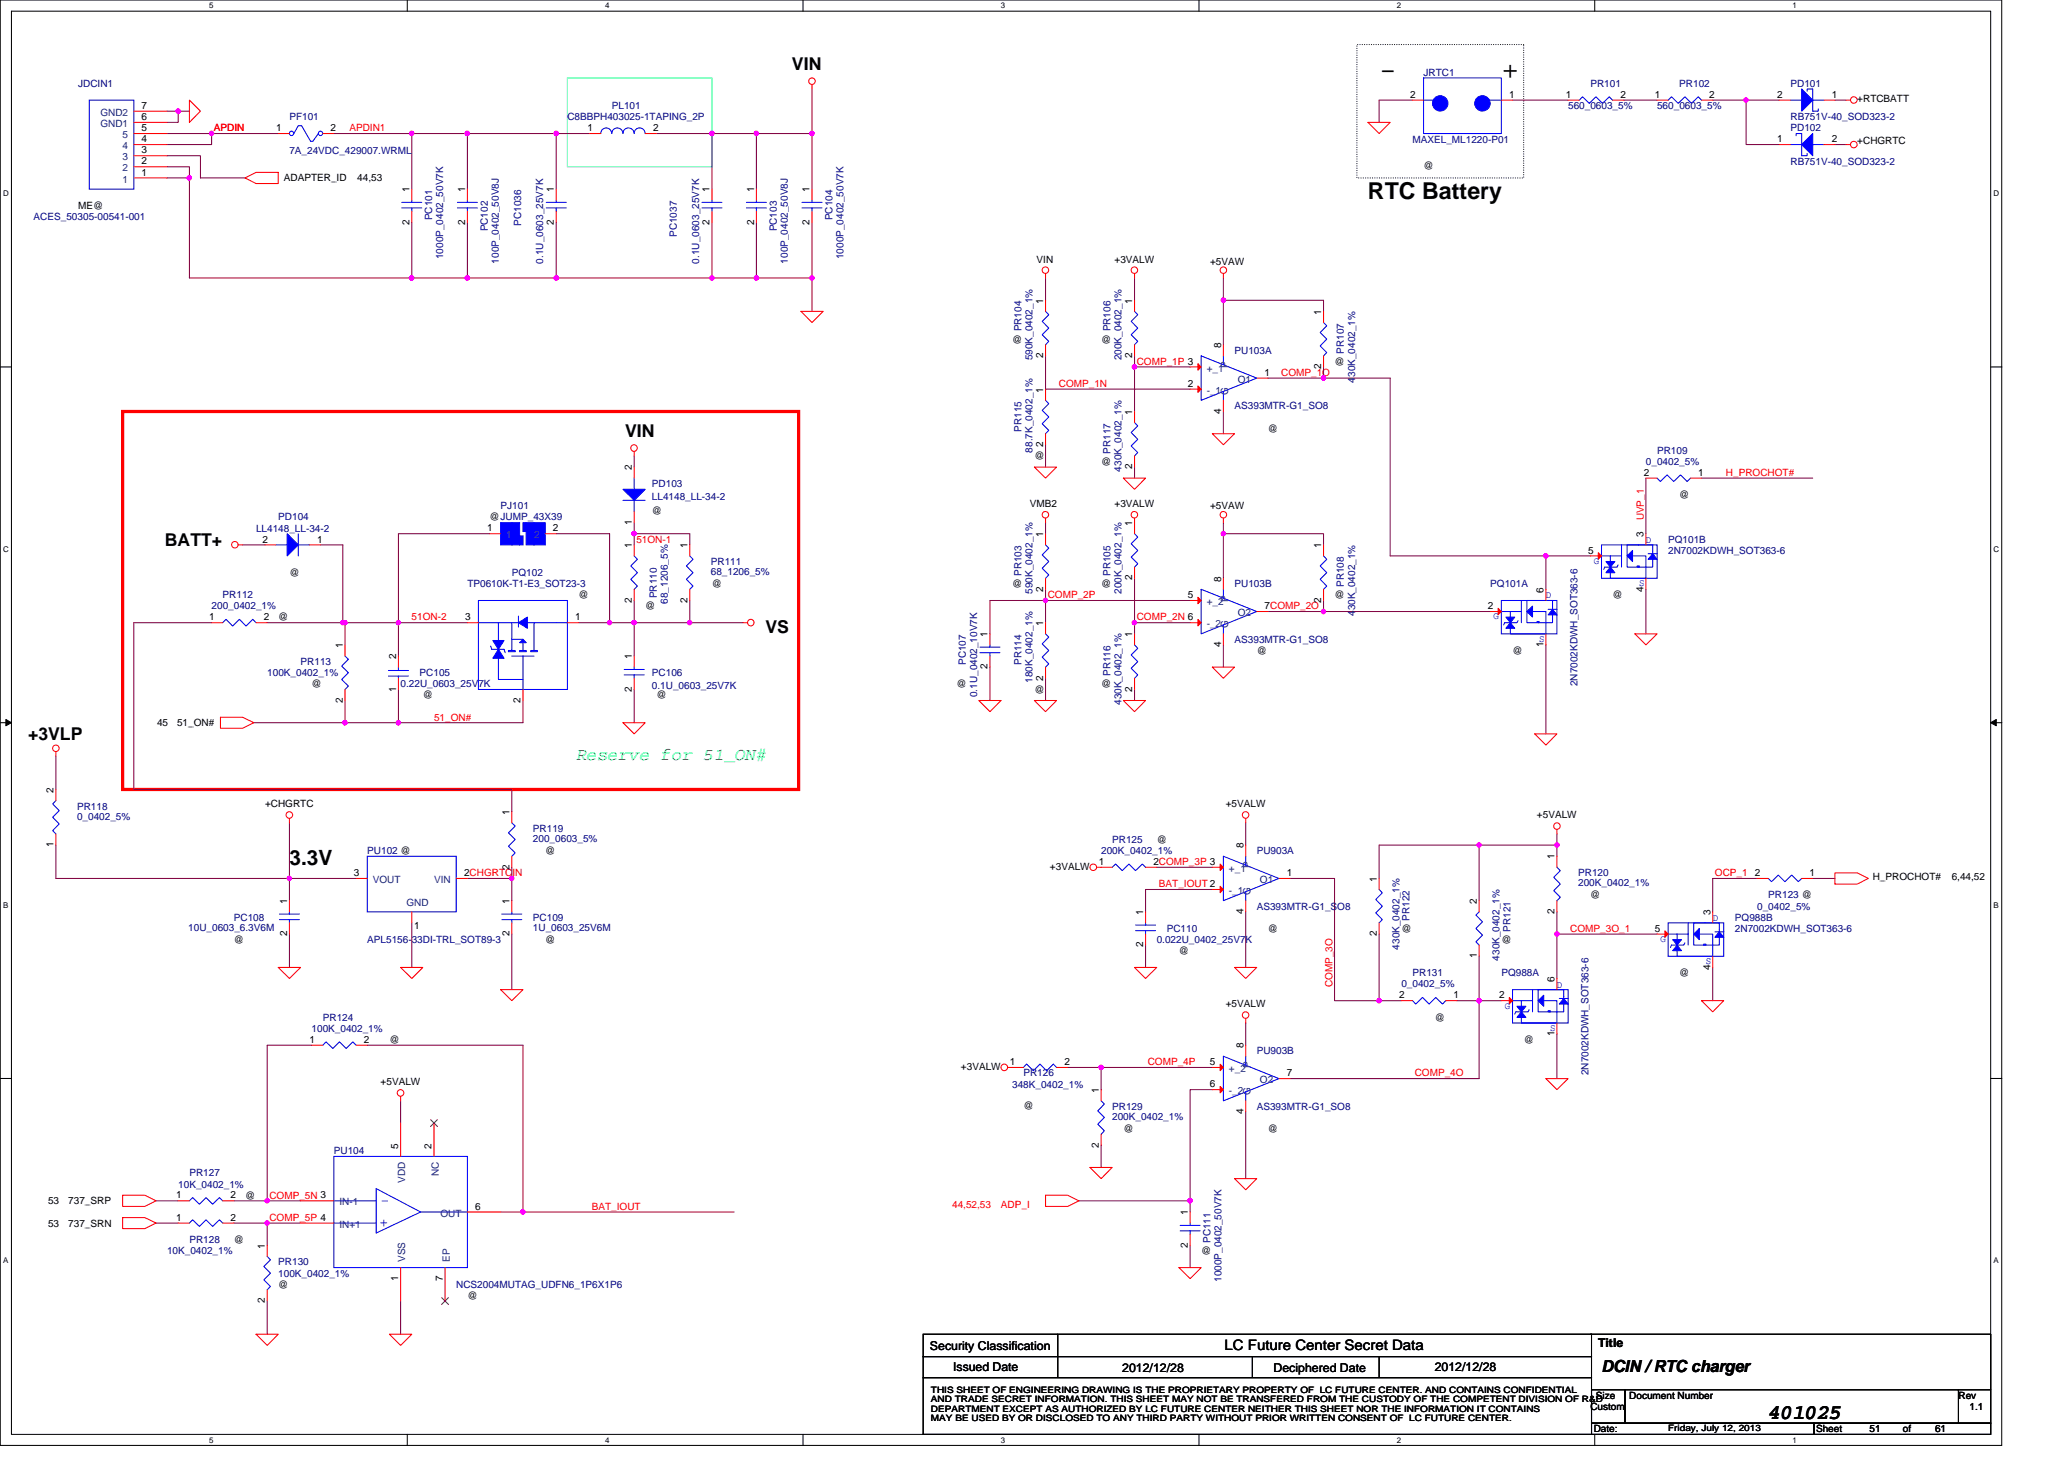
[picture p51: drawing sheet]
<svg xmlns="http://www.w3.org/2000/svg" width="297mm" height="210mm" viewBox="0 0 297 210" stroke-linecap="round" stroke-linejoin="round" font-family="sans-serif">
<defs><g id="words">
<g font-size="4.3">
<text x="198.5" y="11.4">-</text>
<text x="216.1" y="11.4">+</text>
</g>
<text font-size="3.3" x="196.9" y="28.7">RTC Battery</text>
<g font-size="3">
<text x="41.7" y="124.4">3.3V</text>
<text x="254.5" y="204.2">401025</text>
</g>
<g font-size="2.5">
<text x="114" y="10.1">VIN</text>
<text x="90" y="62.9">VIN</text>
<text x="23.7" y="78.5">BATT+</text>
<text x="110.1" y="91">VS</text>
<text x="4" y="106.6">+3VLP</text>
</g>
<text font-size="2.5" fill="#0f0" x="82.9" y="109.3">Reserve for 51_ON#</text>
<text font-size="2.4" x="230.5" y="197.4">DCIN / RTC charger</text>
<g font-size="2.2" fill="#00f">
<text x="54.8" y="173.5">-</text>
<text x="54.6" y="176.5">+</text>
</g>
<text font-size="2.1" x="176.2" y="194.4">LC Future Center Secret Data</text>
<g font-size="1.8">
<text x="133.8" y="194.2">Security Classification</text>
<text x="137.2" y="197.3">Issued Date</text>
<text x="161.5" y="197.4">2012/12/28</text>
<text x="183.3" y="197.4">Deciphered Date</text>
<text x="206.5" y="197.3">2012/12/28</text>
<text x="230" y="193.8">Title</text>
</g>
<g font-size="1.4" fill="#000080">
<text x="204.9" y="10.9">JRTC1</text>
<text x="11.3" y="12.5">JDCIN1</text>
<text x="41.7" y="17.3">PF101</text>
<text x="81.7" y="17.3">C8BBPH403025-1TAPING_2P</text>
<text x="88" y="15.7">PL101</text>
<text x="225.7" y="15.7">560_0603_5%</text>
<text x="228.9" y="12.5">PR101</text>
<text x="238.5" y="15.7">560_0603_5%</text>
<text x="241.7" y="12.5">PR102</text>
<text x="257.7" y="12.5">PD101</text>
<text x="257.7" y="17.3">RB751V-40_SOD323-2</text>
<text x="41.7" y="22.1">7A_24VDC_429007.WRML</text>
<text x="203.3" y="20.5">MAXEL_ML1220-P01</text>
<text x="257.7" y="18.9">PD102</text>
<text x="257.7" y="23.7">RB751V-40_SOD323-2</text>
<text x="4.8" y="31.7">ACES_50305-00541-001</text>
<text x="62.2" y="31.7" transform="rotate(-90 62.2 31.7)">PC101</text>
<text x="70.2" y="33.3" transform="rotate(-90 70.2 33.3)">PC102</text>
<text x="75" y="32.5" transform="rotate(-90 75 32.5)">PC1036</text>
<text x="97.4" y="34.1" transform="rotate(-90 97.4 34.1)">PC1037</text>
<text x="111.8" y="33.3" transform="rotate(-90 111.8 33.3)">PC103</text>
<text x="119.8" y="31.7" transform="rotate(-90 119.8 31.7)">PC104</text>
<text x="63.8" y="37.3" transform="rotate(-90 63.8 37.3)">1000P_0402_50V7K</text>
<text x="71.8" y="37.9" transform="rotate(-90 71.8 37.9)">100P_0402_50V8J</text>
<text x="78.2" y="37.9" transform="rotate(-90 78.2 37.9)">0.1U_0603_25V7K</text>
<text x="100.6" y="37.9" transform="rotate(-90 100.6 37.9)">0.1U_0603_25V7K</text>
<text x="113.4" y="37.9" transform="rotate(-90 113.4 37.9)">100P_0402_50V8J</text>
<text x="121.4" y="37.3" transform="rotate(-90 121.4 37.3)">1000P_0402_50V7K</text>
<text x="147" y="47.7" transform="rotate(-90 147 47.7)">PR104</text>
<text x="159.8" y="47.7" transform="rotate(-90 159.8 47.7)">PR106</text>
<text x="148.6" y="51.9" transform="rotate(-90 148.6 51.9)">590K_0402_1%</text>
<text x="161.4" y="51.9" transform="rotate(-90 161.4 51.9)">200K_0402_1%</text>
<text x="177.7" y="50.9">PU103A</text>
<text x="193.4" y="50.9" transform="rotate(-90 193.4 50.9)">PR107</text>
<text x="177.7" y="58.9">AS393MTR-G1_SO8</text>
<text x="195" y="55.1" transform="rotate(-90 195 55.1)">430K_0402_1%</text>
<text x="147" y="62.1" transform="rotate(-90 147 62.1)">PR115</text>
<text x="148.6" y="65.1" transform="rotate(-90 148.6 65.1)">88.7K_0402_1%</text>
<text x="159.8" y="65.3" transform="rotate(-90 159.8 65.3)">PR117</text>
<text x="238.5" y="65.3">PR109</text>
<text x="93.8" y="70.1">PD103</text>
<text x="161.4" y="67.9" transform="rotate(-90 161.4 67.9)">430K_0402_1%</text>
<text x="236.9" y="66.9">0_0402_5%</text>
<text x="36.8" y="76.5">LL4148_LL-34-2</text>
<text x="40" y="74.9">PD104</text>
<text x="72" y="73.3">PJ101</text>
<text x="93.8" y="72">LL4148_LL-34-2</text>
<text x="73.7" y="82.9">PQ102</text>
<text x="102.3" y="81.3">PR111</text>
<text x="102.3" y="82.7">68_1206_5%</text>
<text x="147" y="82.9" transform="rotate(-90 147 82.9)">PR103</text>
<text x="159.8" y="82.9" transform="rotate(-90 159.8 82.9)">PR105</text>
<text x="240.1" y="78.1">PQ101B</text>
<text x="240.1" y="79.7">2N7002KDWH_SOT363-6</text>
<text x="30.5" y="87.7">200_0402_1%</text>
<text x="32" y="86.1">PR112</text>
<text x="67.3" y="84.5">TP0610K-T1-E3_SOT23-3</text>
<text x="94.5" y="86.1" transform="rotate(-90 94.5 86.1)">PR110</text>
<text x="96.1" y="86.9" transform="rotate(-90 96.1 86.9)">68_1206_5%</text>
<text x="148.6" y="85.4" transform="rotate(-90 148.6 85.4)">590K_0402_1%</text>
<text x="161.4" y="85.4" transform="rotate(-90 161.4 85.4)">200K_0402_1%</text>
<text x="177.7" y="84.5">PU103B</text>
<text x="193.4" y="84.5" transform="rotate(-90 193.4 84.5)">PR108</text>
<text x="195" y="88.7" transform="rotate(-90 195 88.7)">430K_0402_1%</text>
<text x="214.5" y="84.5">PQ101A</text>
<text x="43.3" y="95.7">PR113</text>
<text x="139" y="95.7" transform="rotate(-90 139 95.7)">PC107</text>
<text x="147" y="95.7" transform="rotate(-90 147 95.7)">PR114</text>
<text x="177.7" y="92.5">AS393MTR-G1_SO8</text>
<text x="38.5" y="97.3">100K_0402_1%</text>
<text x="57.7" y="98.9">0.22U_0603_25V7K</text>
<text x="60.4" y="97.3">PC105</text>
<text x="93.8" y="97.3">PC106</text>
<text x="93.8" y="99.2">0.1U_0603_25V7K</text>
<text x="140.6" y="100.4" transform="rotate(-90 140.6 100.4)">0.1U_0402_10V7K</text>
<text x="148.6" y="98.3" transform="rotate(-90 148.6 98.3)">180K_0402_1%</text>
<text x="159.8" y="97.3" transform="rotate(-90 159.8 97.3)">PR116</text>
<text x="161.4" y="101.5" transform="rotate(-90 161.4 101.5)">430K_0402_1%</text>
<text x="227" y="98.7" transform="rotate(-90 227 98.7)">2N7002KDWH_SOT363-6</text>
<text x="11.1" y="116.5">PR118</text>
<text x="11.1" y="118">0_0402_5%</text>
<text x="76.7" y="119.7">PR119</text>
<text x="52.8" y="122.9">PU102 @</text>
<text x="76.7" y="121.2">200_0603_5%</text>
<text x="158.5" y="122.9">200K_0402_1%</text>
<text x="160.1" y="121.3">PR125</text>
<text x="180.9" y="122.9">PU903A</text>
<text x="180.9" y="130.9">AS393MTR-G1_SO8</text>
<text x="227.1" y="126.1">PR120</text>
<text x="227.1" y="127.6">200K_0402_1%</text>
<text x="252.9" y="130.9">0_0402_5%</text>
<text x="254.5" y="129.3">PR123 @</text>
<text x="27.1" y="134">10U_0603_6.3V6M</text>
<text x="33.7" y="132.5">PC108</text>
<text x="52.8" y="135.7">APL5156-33DI-TRL_SOT89-3</text>
<text x="76.7" y="132.5">PC109</text>
<text x="76.7" y="134">1U_0603_25V6M</text>
<text x="166.5" y="135.7">0.022U_0402_25V7K</text>
<text x="167.9" y="134.1">PC110</text>
<text x="201.4" y="136.7" transform="rotate(-90 201.4 136.7)">430K_0402_1%</text>
<text x="202.8" y="132.5" transform="rotate(-90 202.8 132.5)">PR122</text>
<text x="217.4" y="134.1" transform="rotate(-90 217.4 134.1)">PR121</text>
<text x="249.7" y="132.5">PQ988B</text>
<text x="249.7" y="134.1">2N7002KDWH_SOT363-6</text>
<text x="201.7" y="142.1">0_0402_5%</text>
<text x="203.3" y="140.5">PR131</text>
<text x="215.8" y="138.3" transform="rotate(-90 215.8 138.3)">430K_0402_1%</text>
<text x="216.1" y="140.5">PQ988A</text>
<text x="44.8" y="148.5">100K_0402_1%</text>
<text x="46.5" y="146.9">PR124</text>
<text x="147.3" y="154.9">PR126</text>
<text x="180.9" y="151.7">PU903B</text>
<text x="228.6" y="154.7" transform="rotate(-90 228.6 154.7)">2N7002KDWH_SOT363-6</text>
<text x="145.7" y="156.5">348K_0402_1%</text>
<text x="160.1" y="159.7">PR129</text>
<text x="160.1" y="161.2">200K_0402_1%</text>
<text x="180.9" y="159.7">AS393MTR-G1_SO8</text>
<text x="48" y="166.1">PU104</text>
<text x="25.7" y="170.9">10K_0402_1%</text>
<text x="27.3" y="169.3">PR127</text>
<text x="27.3" y="178.9">PR128</text>
<text x="174.2" y="178.9" transform="rotate(-90 174.2 178.9)">PC111</text>
<text x="24" y="180.5">10K_0402_1%</text>
<text x="40" y="182.1">PR130</text>
<text x="40" y="183.7">100K_0402_1%</text>
<text x="65.7" y="185.3">NCS2004MUTAG_UDFN6_1P6X1P6</text>
<text x="175.8" y="184.5" transform="rotate(-90 175.8 184.5)">1000P_0402_50V7K</text>
</g>
<g font-size="1.4" fill="#004080">
<text x="14.5" y="16.7">GND2</text>
<text x="14.5" y="18.3">GND1</text>
<text x="17.6" y="23.1">3</text>
<text x="17.6" y="21.5">4</text>
<text x="17.6" y="19.9">5</text>
<text x="17.6" y="26.3">1</text>
<text x="17.6" y="24.7">2</text>
<text x="173.7" y="53.5">+_1</text>
<text x="176.7" y="53" transform="rotate(-90 176.7 53)">P</text>
<text x="173.7" y="56.7">-_1</text>
<text x="176.7" y="56.8" transform="rotate(-90 176.7 56.8)">G</text>
<text x="178.1" y="55.1">O1</text>
<text x="72.9" y="77.5">1</text>
<text x="76.9" y="77.5">2</text>
<text x="173.7" y="87.1">+_2</text>
<text x="176.7" y="86.6" transform="rotate(-90 176.7 86.6)">P</text>
<text x="178.1" y="88.7">O2</text>
<text x="173.7" y="90.3">-_2</text>
<text x="176.7" y="90.4" transform="rotate(-90 176.7 90.4)">G</text>
<text x="176.9" y="125.5">+_1</text>
<text x="180" y="125" transform="rotate(-90 180 125)">P</text>
<text x="53.7" y="127.1">VOUT</text>
<text x="58.5" y="130.4">GND</text>
<text x="62.5" y="127.1">VIN</text>
<text x="176.9" y="128.7">-_1</text>
<text x="180" y="128.8" transform="rotate(-90 180 128.8)">G</text>
<text x="181.3" y="127.1">O1</text>
<text x="176.9" y="154.3">+_2</text>
<text x="180" y="153.8" transform="rotate(-90 180 153.8)">P</text>
<text x="181.3" y="155.9">O2</text>
<text x="176.9" y="157.5">-_2</text>
<text x="180" y="157.6" transform="rotate(-90 180 157.6)">G</text>
<text x="48.8" y="173.5">IN-1</text>
<text x="58.3" y="170.3" transform="rotate(-90 58.3 170.3)">VDD</text>
<text x="63.1" y="169.3" transform="rotate(-90 63.1 169.3)">NC</text>
<text x="48.8" y="176.7">IN+1</text>
<text x="63.4" y="175.1">OUT</text>
<text x="58.3" y="181.6" transform="rotate(-90 58.3 181.6)">VSS</text>
<text x="64.7" y="181.6" transform="rotate(-90 64.7 181.6)">EP</text>
</g>
<g font-size="1.4">
<text x="20.4" y="17.3">6</text>
<text x="20.4" y="15.7">7</text>
<text x="202.9" y="14.1">2</text>
<text x="217.2" y="14.1">1</text>
<text x="225.4" y="14.1">1</text>
<text x="233.2" y="14.1">2</text>
<text x="238.1" y="14.1">1</text>
<text x="246" y="14.1">2</text>
<text x="255.8" y="14.1">2</text>
<text x="263.6" y="14.1">1</text>
<text x="267.3" y="14.7">+RTCBATT</text>
<text x="20.4" y="23.7">2</text>
<text x="20.4" y="22.1">3</text>
<text x="20.4" y="20.5">4</text>
<text x="20.4" y="18.9">5</text>
<text x="39.7" y="18.9">1</text>
<text x="47.6" y="18.9">2</text>
<text x="84.5" y="18.9">1</text>
<text x="94" y="18.9">2</text>
<text x="255.8" y="20.5">1</text>
<text x="263.6" y="20.5">2</text>
<text x="267.3" y="20.7">+CHGRTC</text>
<text x="20.4" y="25.3">1</text>
<text x="40.8" y="26.1">ADAPTER_ID</text>
<text x="51.4" y="26.1">44,53</text>
<text x="58.9" y="27.7" transform="rotate(-90 58.9 27.7)">1</text>
<text x="66.9" y="27.7" transform="rotate(-90 66.9 27.7)">1</text>
<text x="79.7" y="27.7" transform="rotate(-90 79.7 27.7)">1</text>
<text x="102.1" y="27.7" transform="rotate(-90 102.1 27.7)">1</text>
<text x="108.5" y="27.7" transform="rotate(-90 108.5 27.7)">1</text>
<text x="116.5" y="27.7" transform="rotate(-90 116.5 27.7)">1</text>
<text x="204.9" y="24.3">@</text>
<text x="11.3" y="30.1">ME@</text>
<text x="58.9" y="32.3" transform="rotate(-90 58.9 32.3)">2</text>
<text x="66.9" y="32.3" transform="rotate(-90 66.9 32.3)">2</text>
<text x="79.7" y="32.3" transform="rotate(-90 79.7 32.3)">2</text>
<text x="102.1" y="32.3" transform="rotate(-90 102.1 32.3)">2</text>
<text x="108.5" y="32.3" transform="rotate(-90 108.5 32.3)">2</text>
<text x="116.5" y="32.3" transform="rotate(-90 116.5 32.3)">2</text>
<text x="149.2" y="37.8">VIN</text>
<text x="160.4" y="37.8">+3VALW</text>
<text x="174.2" y="38.1">+5VAW</text>
<text x="150.1" y="43.7" transform="rotate(-90 150.1 43.7)">1</text>
<text x="162.9" y="43.7" transform="rotate(-90 162.9 43.7)">1</text>
<text x="190.1" y="45.3" transform="rotate(-90 190.1 45.3)">1</text>
<text x="145.7" y="49.3">@</text>
<text x="150.1" y="51.5" transform="rotate(-90 150.1 51.5)">2</text>
<text x="158.5" y="49.3">@</text>
<text x="162.9" y="51.5" transform="rotate(-90 162.9 51.5)">2</text>
<text x="175.7" y="50.1" transform="rotate(-90 175.7 50.1)">8</text>
<text x="190.1" y="53.1" transform="rotate(-90 190.1 53.1)">2</text>
<text x="192.1" y="52.5">@</text>
<text x="150.1" y="56.5" transform="rotate(-90 150.1 56.5)">1</text>
<text x="162.9" y="59.7" transform="rotate(-90 162.9 59.7)">1</text>
<text x="170.9" y="55.7">2</text>
<text x="175.7" y="59.5" transform="rotate(-90 175.7 59.5)">4</text>
<text x="182" y="54.1">1</text>
<text x="150.1" y="64.3" transform="rotate(-90 150.1 64.3)">2</text>
<text x="182.5" y="62.1">@</text>
<text x="90.9" y="67.7" transform="rotate(-90 90.9 67.7)">2</text>
<text x="148.9" y="66.1">@</text>
<text x="158.5" y="66.9">@</text>
<text x="162.9" y="67.5" transform="rotate(-90 162.9 67.5)">2</text>
<text x="236.6" y="68.5">2</text>
<text x="241.7" y="71.7">@</text>
<text x="244.4" y="68.5">1</text>
<text x="70.1" y="76.5">1</text>
<text x="70.5" y="74.9">@JUMP_43X39</text>
<text x="79.6" y="76.5">2</text>
<text x="90.9" y="75.5" transform="rotate(-90 90.9 75.5)">1</text>
<text x="93.8" y="74">@</text>
<text x="148.2" y="73">VMB2</text>
<text x="150.1" y="77.3" transform="rotate(-90 150.1 77.3)">1</text>
<text x="160.4" y="73">+3VALW</text>
<text x="162.9" y="75.7" transform="rotate(-90 162.9 75.7)">1</text>
<text x="174.2" y="73.3">+5VAW</text>
<text x="236.5" y="77.3" transform="rotate(-90 236.5 77.3)">3</text>
<text x="37.8" y="78.1">2</text>
<text x="41.7" y="82.9">@</text>
<text x="45.7" y="78.1">1</text>
<text x="90.9" y="78.9" transform="rotate(-90 90.9 78.9)">1</text>
<text x="98.9" y="78.9" transform="rotate(-90 98.9 78.9)">1</text>
<text x="162.9" y="83.5" transform="rotate(-90 162.9 83.5)">2</text>
<text x="175.7" y="83.7" transform="rotate(-90 175.7 83.7)">8</text>
<text x="190.1" y="78.9" transform="rotate(-90 190.1 78.9)">1</text>
<text x="228.6" y="79.7">5</text>
<text x="30.1" y="89.3">1</text>
<text x="38" y="89.3">2</text>
<text x="40" y="89.3">@</text>
<text x="66.9" y="89.3">3</text>
<text x="82.8" y="89.3">1</text>
<text x="83.3" y="86.1">@</text>
<text x="90.9" y="86.7" transform="rotate(-90 90.9 86.7)">2</text>
<text x="92.9" y="87.7">@</text>
<text x="98.9" y="86.7" transform="rotate(-90 98.9 86.7)">2</text>
<text x="102.5" y="84.5">@</text>
<text x="145.7" y="84.5">@</text>
<text x="150.1" y="85.2" transform="rotate(-90 150.1 85.2)">2</text>
<text x="158.5" y="84.5">@</text>
<text x="170.9" y="86.1">5</text>
<text x="182" y="87.7">7COMP_2O</text>
<text x="190.1" y="86.7" transform="rotate(-90 190.1 86.7)">2</text>
<text x="192.1" y="86.1">@</text>
<text x="214.1" y="87.7">2</text>
<text x="222.1" y="85.3" transform="rotate(-90 222.1 85.3)">6</text>
<text x="232.1" y="86.1">@</text>
<text x="236.5" y="85.2" transform="rotate(-90 236.5 85.2)">4</text>
<text x="49.3" y="93.3" transform="rotate(-90 49.3 93.3)">1</text>
<text x="57" y="94.9" transform="rotate(-90 57 94.9)">2</text>
<text x="90.9" y="94.9" transform="rotate(-90 90.9 94.9)">1</text>
<text x="142.1" y="91.7" transform="rotate(-90 142.1 91.7)">1</text>
<text x="150.1" y="90.1" transform="rotate(-90 150.1 90.1)">1</text>
<text x="162.9" y="91.7" transform="rotate(-90 162.9 91.7)">1</text>
<text x="175.7" y="93.2" transform="rotate(-90 175.7 93.2)">4</text>
<text x="180.9" y="94.1">@</text>
<text x="217.7" y="94.1">@</text>
<text x="222.1" y="93.2" transform="rotate(-90 222.1 93.2)">1</text>
<text x="44.8" y="98.9">@</text>
<text x="49.3" y="101.2" transform="rotate(-90 49.3 101.2)">2</text>
<text x="57" y="99.5" transform="rotate(-90 57 99.5)">1</text>
<text x="60.9" y="100.5">@</text>
<text x="74.9" y="101.2" transform="rotate(-90 74.9 101.2)">2</text>
<text x="90.9" y="99.5" transform="rotate(-90 90.9 99.5)">2</text>
<text x="94.5" y="100.5">@</text>
<text x="137.7" y="98.9">@</text>
<text x="142.1" y="96.4" transform="rotate(-90 142.1 96.4)">2</text>
<text x="148.9" y="99.7">@</text>
<text x="150.1" y="97.9" transform="rotate(-90 150.1 97.9)">2</text>
<text x="158.5" y="98.9">@</text>
<text x="162.9" y="99.5" transform="rotate(-90 162.9 99.5)">2</text>
<text x="22.6" y="104.5">45</text>
<text x="25.5" y="104.5">51_ON#</text>
<text x="7.7" y="114.1" transform="rotate(-90 7.7 114.1)">2</text>
<text x="38.1" y="116.2">+CHGRTC</text>
<text x="73.3" y="117.3" transform="rotate(-90 73.3 117.3)">1</text>
<text x="176.4" y="116.2">+5VALW</text>
<text x="221.2" y="117.8">+5VALW</text>
<text x="7.7" y="121.9" transform="rotate(-90 7.7 121.9)">1</text>
<text x="73.3" y="125.2" transform="rotate(-90 73.3 125.2)">2</text>
<text x="78.5" y="122.9">@</text>
<text x="151.1" y="125.2">+3VALW</text>
<text x="158.1" y="124.5">1</text>
<text x="166" y="124.5">2COMP_3P 3</text>
<text x="166.5" y="121.3">@</text>
<text x="178.9" y="122.1" transform="rotate(-90 178.9 122.1)">8</text>
<text x="223.7" y="123.7" transform="rotate(-90 223.7 123.7)">1</text>
<text x="41.3" y="130.1" transform="rotate(-90 41.3 130.1)">1</text>
<text x="50.9" y="126.1">3</text>
<text x="66.8" y="126.1">2CHGRTCIN</text>
<text x="73.3" y="130.1" transform="rotate(-90 73.3 130.1)">1</text>
<text x="164.5" y="131.7" transform="rotate(-90 164.5 131.7)">1</text>
<text x="178.9" y="131.6" transform="rotate(-90 178.9 131.6)">4</text>
<text x="185.2" y="126.1">1</text>
<text x="198.1" y="126.9" transform="rotate(-90 198.1 126.9)">1</text>
<text x="212.5" y="130.1" transform="rotate(-90 212.5 130.1)">2</text>
<text x="223.7" y="131.6" transform="rotate(-90 223.7 131.6)">2</text>
<text x="228.9" y="129.3">@</text>
<text x="246.1" y="131.7" transform="rotate(-90 246.1 131.7)">3</text>
<text x="252.6" y="126.1">2</text>
<text x="260.4" y="126.1">1</text>
<text x="269.5" y="126.6">H_PROCHOT#</text>
<text x="280.9" y="126.6">6,44,52</text>
<text x="33.7" y="135.7">@</text>
<text x="41.3" y="134.7" transform="rotate(-90 41.3 134.7)">2</text>
<text x="59.6" y="133.6">1</text>
<text x="73.3" y="134.7" transform="rotate(-90 73.3 134.7)">2</text>
<text x="78.5" y="135.7">@</text>
<text x="164.5" y="136.4" transform="rotate(-90 164.5 136.4)">2</text>
<text x="169.7" y="137.3">@</text>
<text x="182.5" y="134.1">@</text>
<text x="198.1" y="134.7" transform="rotate(-90 198.1 134.7)">2</text>
<text x="201.7" y="134.1">@</text>
<text x="212.5" y="137.9" transform="rotate(-90 212.5 137.9)">1</text>
<text x="216.1" y="135.7">@</text>
<text x="238.1" y="134.1">5</text>
<text x="201.4" y="143.7">2</text>
<text x="209.2" y="143.7">1</text>
<text x="215.7" y="143.7">2</text>
<text x="223.7" y="141.3" transform="rotate(-90 223.7 141.3)">6</text>
<text x="241.7" y="140.5">@</text>
<text x="246.1" y="139.6" transform="rotate(-90 246.1 139.6)">4</text>
<text x="176.4" y="145">+5VALW</text>
<text x="206.5" y="146.9">@</text>
<text x="223.7" y="149.2" transform="rotate(-90 223.7 149.2)">1</text>
<text x="44.5" y="150.1">1</text>
<text x="52.4" y="150.1">2</text>
<text x="56" y="150.1">@</text>
<text x="138.3" y="154">+3VALW</text>
<text x="145.3" y="153.3">1</text>
<text x="153.2" y="153.3">2</text>
<text x="174.1" y="153.3">5</text>
<text x="178.9" y="150.9" transform="rotate(-90 178.9 150.9)">8</text>
<text x="185.2" y="154.9">7</text>
<text x="219.3" y="150.1">@</text>
<text x="54.8" y="156.2">+5VALW</text>
<text x="147.3" y="159.6">@</text>
<text x="158.1" y="157.3" transform="rotate(-90 158.1 157.3)">1</text>
<text x="174.1" y="156.5">6</text>
<text x="178.9" y="160.4" transform="rotate(-90 178.9 160.4)">4</text>
<text x="57.3" y="165.3" transform="rotate(-90 57.3 165.3)">5</text>
<text x="62.1" y="165.3" transform="rotate(-90 62.1 165.3)">2</text>
<text x="158.1" y="165.2" transform="rotate(-90 158.1 165.2)">2</text>
<text x="161.7" y="162.9">@</text>
<text x="182.5" y="162.9">@</text>
<text x="6.9" y="173.3">53</text>
<text x="9.8" y="173.3">737_SRP</text>
<text x="25.3" y="172.5">1</text>
<text x="33.2" y="172.5">2</text>
<text x="35.3" y="172.5">@</text>
<text x="6.9" y="176.5">53</text>
<text x="9.8" y="176.5">737_SRN</text>
<text x="25.3" y="175.7">1</text>
<text x="33.2" y="175.7">2</text>
<text x="33.7" y="178.9">@</text>
<text x="38.1" y="179.7" transform="rotate(-90 38.1 179.7)">1</text>
<text x="68.4" y="174.1">6</text>
<text x="170.9" y="179.6" transform="rotate(-90 170.9 179.6)">2</text>
<text x="170.9" y="174.9" transform="rotate(-90 170.9 174.9)">1</text>
<text x="40" y="185.3">@</text>
<text x="57.3" y="184.4" transform="rotate(-90 57.3 184.4)">1</text>
<text x="63.7" y="184.4" transform="rotate(-90 63.7 184.4)">7</text>
<text x="172.9" y="180.5">@</text>
<text x="38.1" y="187.6" transform="rotate(-90 38.1 187.6)">2</text>
<text x="67.3" y="186.9">@</text>
<text x="228.9" y="202.9">Custom</text>
<text x="229.7" y="201.3">Size</text>
<text x="234.5" y="201.3">Document Number</text>
<text x="281.8" y="201.3">Rev</text>
<text x="283.4" y="202.9">1.1</text>
<text x="229.4" y="206.1">Date:</text>
<text x="261.4" y="206.1">Sheet</text>
<text x="269" y="206.1">51</text>
<text x="273.9" y="206.1">of</text>
<text x="278.5" y="206.1">61</text>
</g>
<g font-size="1.4" fill="#f00">
<text x="30.8" y="18.9">APDIN</text>
<text x="50.3" y="18.9">APDIN1</text>
<text x="163.6" y="52.5">COMP_1P 3</text>
<text x="152.4" y="55.7">COMP_1N</text>
<text x="184.4" y="54.1">COMP_1O</text>
<text x="248.4" y="68.5">H_PROCHOT#</text>
<text x="236.6" y="74.9" transform="rotate(-90 236.6 74.9)">UVP_1</text>
<text x="91.6" y="78.1">51ON-1</text>
<text x="59.2" y="89.3">51ON-2</text>
<text x="150.8" y="86.1">COMP_2P</text>
<text x="163.6" y="89.3">COMP_2N 6</text>
<text x="62.5" y="103.7">51_ON#</text>
<text x="166.8" y="127.7">BAT_IOUT 2</text>
<text x="246.8" y="126.1">OCP_1</text>
<text x="226" y="134.1">COMP_3O_1</text>
<text x="191.7" y="142.1" transform="rotate(-90 191.7 142.1)">COMP_3O</text>
<text x="165.2" y="153.3">COMP_4P</text>
<text x="203.6" y="154.9">COMP_4O</text>
<text x="38.8" y="172.5">COMP_5N 3</text>
<text x="137" y="173.8">44,52,53</text>
<text x="144.1" y="173.8">ADP_I</text>
<text x="38.8" y="175.7">COMP_5P 4</text>
<text x="85.2" y="174.1">BAT_IOUT</text>
</g>
<g font-size="1.4" fill="#00f">
<text x="229.4" y="81.2">G</text>
<text x="236.9" y="78.1">D</text>
<text x="214.9" y="89.2">G</text>
<text x="222.5" y="86.1">D</text>
<text x="235.9" y="84.4">S</text>
<text x="221.5" y="92.4">S</text>
<text x="238.9" y="135.6">G</text>
<text x="246.5" y="132.5">D</text>
<text x="224.1" y="142.1">D</text>
<text x="245.5" y="138.8">S</text>
<text x="216.6" y="145.2">G</text>
<text x="223.1" y="148.4">S</text>
</g>
<g font-size="1.3">
<text x="134" y="200.5">THIS SHEET OF ENGINEERING DRAWING IS THE PROPRIETARY PROPERTY OF LC FUTURE CENTER. AND CONTAINS CONFIDENTIAL</text>
<text x="134" y="201.8">AND TRADE SECRET INFORMATION. THIS SHEET MAY NOT BE TRANSFERED FROM THE CUSTODY OF THE COMPETENT DIVISION OF R&amp;D</text>
<text x="134" y="203.2">DEPARTMENT EXCEPT AS AUTHORIZED BY LC FUTURE CENTER NEITHER THIS SHEET NOR THE INFORMATION IT CONTAINS</text>
<text x="134" y="204.5">MAY BE USED BY OR DISCLOSED TO ANY THIRD PARTY WITHOUT PRIOR WRITTEN CONSENT OF LC FUTURE CENTER.</text>
<text x="240.1" y="206">Friday, July 12, 2013</text>
</g>
<g font-size="1.1">
<text x="30.1" y="1.2">5</text>
<text x="87.1" y="1.2">4</text>
<text x="144" y="1.2">3</text>
<text x="201" y="1.2">2</text>
<text x="258" y="1.2">1</text>
<text x=".4" y="28.2">D</text>
<text x="286.9" y="28.2">D</text>
<text x=".4" y="79.4">C</text>
<text x="286.9" y="79.4">C</text>
<text x=".4" y="130.6">B</text>
<text x="286.9" y="130.6">B</text>
<text x=".4" y="181.8">A</text>
<text x="286.9" y="181.8">A</text>
<text x="30.1" y="207.6">5</text>
<text x="87.1" y="207.6">4</text>
<text x="144" y="207.6">3</text>
<text x="201" y="207.6">2</text>
<text x="258" y="207.6">1</text>
</g>
</g></defs>
<path d="M0 0h288.1v208h-288.1zM1.6 1.6h284.9v204.8h-284.9z" fill="none" stroke="#000" stroke-width=".15"/>
<g fill="#fff">
<path d="M30.1 .2h.6v1.2h-.6z"/>
<path d="M30.1 206.6h.6v1.3h-.6z"/>
</g>
<path d="M58.6 0v1.6M58.6 206.4v1.6" fill="none" stroke="#000" stroke-width=".15"/>
<g fill="#fff">
<path d="M87.1 .2h.6v1.2h-.6z"/>
<path d="M87.1 206.6h.6v1.3h-.6z"/>
</g>
<path d="M115.6 0v1.6M115.6 206.4v1.6" fill="none" stroke="#000" stroke-width=".15"/>
<g fill="#fff">
<path d="M144 .2h.6v1.2h-.6z"/>
<path d="M144 206.6h.6v1.3h-.6z"/>
</g>
<path d="M172.5 0v1.6M172.5 206.4v1.6" fill="none" stroke="#000" stroke-width=".15"/>
<g fill="#fff">
<path d="M201 .2h.6v1.2h-.6z"/>
<path d="M201 206.6h.6v1.3h-.6z"/>
</g>
<path d="M229.5 0v1.6M229.5 206.4v1.6" fill="none" stroke="#000" stroke-width=".15"/>
<g fill="#fff">
<path d="M258 .2h.6v1.2h-.6z"/>
<path d="M258 206.6h.6v1.3h-.6z"/>
<path d="M.4 27.2h.8v1.3h-.8z"/>
<path d="M286.9 27.2h.8v1.3h-.8z"/>
<path d="M.4 78.4h.8v1.3h-.8z"/>
<path d="M286.9 78.4h.8v1.3h-.8z"/>
</g>
<path d="M0 52.8h1.6M286.5 52.8h1.6" fill="none" stroke="#000" stroke-width=".15"/>
<g fill="#fff">
<path d="M.4 129.6h.8v1.3h-.8z"/>
<path d="M286.9 129.6h.7v1.3h-.7z"/>
</g>
<path d="M0 104h1.6M286.5 104h1.6" fill="none" stroke="#000" stroke-width=".15"/>
<path d="M.8 103.5l.8 .5-.8 .5zM286.5 104l.8-.5v1z" fill="#000" stroke="#000" stroke-width=".14"/>
<g fill="#fff">
<path d="M.4 180.8h.8v1.3h-.8z"/>
<path d="M286.9 180.8h.7v1.3h-.7z"/>
</g>
<g fill="none" stroke="#000" stroke-width=".15">
<path d="M0 155.2h1.6M286.5 155.2h1.6M132.9 192h96.1v3.2h-96.1zM132.9 195.2h96.1v3.1h-96.1zM132.9 198.3h96.1v8.1h-96.1zM152.2 192v6.3M180.2 195.2v3.1M198.5 195.2v3.1M228.9 192h57.6v8M229 200h4.8v4.8h-4.8zM229 204.8h32v1.6h-32zM233.8 200h48.1v4.8h-48.1z"/>
<path d="M261 204.8h25.5v1.6h-25.5zM281.9 200h4.6v4.8h-4.6z"/>
</g>
<path d="M195.3 6.4h24v19.2h-24z" fill="none" stroke="#000" stroke-width=".15" stroke-dasharray="0 .3"/>
<path d="M17.6 59.2h97.3v54.4h-97.3z" fill="none" stroke="#f00" stroke-width=".47"/>
<path d="M81.7 11.2h20.8v12.8h-20.8z" fill="none" stroke="#0ff" stroke-width=".15"/>
<g fill="none" stroke="#800040" stroke-width=".15">
<path d="M24 19.2h6.5v1.6h-6.5M24 16h1.7M27.3 16h-1.6v1.6h-1.7M30.5 19.2h9.5M48 19.2h11.3M59.3 19.2v8M59.3 19.2h8M67.3 19.2v8M67.3 19.2h12.7M84.9 19.2h-4.9v8M94.5 19.2h8M108.9 19.2v8"/>
<path d="M108.9 19.2h-6.4v8M108.9 19.2h8M116.9 19.2v8M116.9 12.8v6.4M203.3 14.4h-4.8v3.2M217.7 14.4h8M233.7 14.4h4.8M246.5 14.4h4.8M251.3 14.4h4.8M251.3 14.4v6.4h4.8M264.1 14.4h1.6M24 22.4h4.8v3.2h6.5"/>
<path d="M24 24h3.3v1.6M24 25.6h3.3M27.3 25.6v14.4h32M59.3 32v8M67.3 32v8M80 32v8h22.5M102.5 32v8h6.4M108.9 32v8M116.9 32v8M264.1 20.8h1.6M59.3 40h8M67.3 40h12.7"/>
<path d="M108.9 40h8M116.9 40v4.8M150.5 40v3.2M150.5 51.2v4.8h20.8M163.3 40v3.2M163.3 52.8v6.4M163.3 51.2v1.6h8M176.1 40v3.2M176.1 59.2v3.2M182.5 54.4h8M190.5 44.8v-1.6h-14.4v6.4M190.5 54.4h9.6v25.6h22.4"/>
<path d="M190.5 52.8v1.6M34.9 78.4h3.2M46.1 78.4h3.2v11.2M70.5 76.8h-13.2v12.8M80 76.8h7.7v12.8M91.3 75.2v1.6M91.3 76.8v1.6M91.3 65.6v1.6M91.3 76.8h8v1.6M150.5 75.2v1.6M150.5 64v3.2M163.3 67.2v1.6"/>
<path d="M176.1 75.2v1.6h14.4v1.6M176.1 76.8v6.4M236.9 68.8v8M244.9 68.8h16M30.5 89.6h-11.2v24h54.4v3.2M38.5 89.6h10.8M49.3 89.6h.4v3.2M49.7 89.6h7.6M57.3 89.6v4.8M57.3 99.2v4.8M57.3 89.6h10M83.3 89.6h4.4"/>
<path d="M87.7 89.6h3.6M91.3 99.2v4.8M91.3 86.4v3.2M91.3 89.6v4.8M91.3 89.6h8M99.3 89.6h7.6M99.3 86.4v3.2M142.5 96v4.8M150.5 86.4v3.2M150.5 97.6v3.2M150.5 84.8v1.6M150.5 86.4h-8v4.8"/>
<path d="M150.5 86.4h20.8M163.3 89.6h8M163.3 89.6v1.6M163.3 99.2v1.6M163.3 83.2v6.4M176.1 92.8v3.2M182.5 88h8M190.5 86.4v1.6M190.5 88h24M222.5 80h6.4M222.5 92.8v12.8M222.5 80v4.8"/>
<path d="M236.9 84.8v6.4M8 108.8v4.8M36.5 104h13.2M41.7 118.4v8h9.6M49.7 104h7.6M49.7 100.8v3.2M75.3 100.8v3.2h-18M179.3 118.4v3.2M8 121.6v4.8h33.7v3.2M41.7 134.4v4.8M59.3 132.8v6.4M67.3 126.4h6.4"/>
<path d="M73.7 126.4v3.2M73.7 134.4v8M73.7 124.8v1.6M164.9 136v3.2M166.5 124.8h8M174.5 128h-9.6v3.2M179.3 131.2v8M185.7 126.4h6.4v17.6h6.4v-9.6M212.9 121.6h11.2M212.9 121.6v8M212.9 137.6v6.4M212.9 121.6h-14.4v4.8"/>
<path d="M224.1 121.6v1.6M224.1 134.4v6.4M224.1 134.4h14.4M224.1 120v1.6M224.1 131.2v3.2M246.5 139.2v4.8M252.9 126.4h-6.4v4.8M260.9 126.4h3.2M44.8 150.4h-6.3v22.4M52.8 150.4h22.5v24M57.7 158.4v3.2M153.7 153.6h4.8"/>
<path d="M158.5 153.6v3.2M158.5 153.6h16M174.5 156.8h-3.2v16M179.3 147.2v3.2M198.5 144h3.2M209.7 144h3.2M212.9 144h3.2M212.9 144v11.2h-27.2M224.1 148.8v6.4M22.5 172.8h3.2M22.5 176h3.2M33.7 172.8h4.8"/>
<path d="M33.7 176h4.8M38.5 172.8h4.8M38.5 176h4.8M38.5 176v3.2M72 174.4h3.3M75.3 174.4h30.4M155.3 172.8h16M158.5 164.8v3.2M171.3 179.2v3.2M171.3 172.8v1.6M179.3 160v9.6M38.5 187.2v4.8"/>
<path d="M57.7 187.2v4.8"/>
</g>
<g fill="#f0f" stroke="#f0f" stroke-width=".15">
<circle cx="59.2" cy="19.2" r=".32"/>
<circle cx="59.2" cy="40" r=".32"/>
<circle cx="102.4" cy="19.2" r=".32"/>
<circle cx="67.2" cy="40" r=".32"/>
<circle cx="80" cy="40" r=".32"/>
<circle cx="116.8" cy="19.2" r=".32"/>
<circle cx="108.8" cy="19.2" r=".32"/>
<circle cx="116.8" cy="40" r=".32"/>
<circle cx="30.4" cy="19.2" r=".32"/>
<circle cx="73.6" cy="126.4" r=".31"/>
<circle cx="41.6" cy="126.4" r=".31"/>
<circle cx="251.3" cy="14.4" r=".31"/>
<circle cx="91.2" cy="76.8" r=".31"/>
<circle cx="49.6" cy="89.6" r=".31"/>
<circle cx="91.2" cy="89.6" r=".31"/>
<circle cx="87.7" cy="89.6" r=".31"/>
<circle cx="57.3" cy="89.6" r=".31"/>
<circle cx="49.3" cy="89.6" r=".31"/>
<circle cx="99.3" cy="89.6" r=".31"/>
<circle cx="57.3" cy="104" r=".32"/>
<circle cx="212.9" cy="144" r=".32"/>
<circle cx="224.1" cy="134.4" r=".31"/>
<circle cx="67.2" cy="19.2" r=".32"/>
<circle cx="80" cy="19.2" r=".32"/>
<circle cx="49.6" cy="104" r=".32"/>
<circle cx="150.5" cy="86.4" r=".31"/>
<circle cx="38.4" cy="172.8" r=".31"/>
<circle cx="38.4" cy="176" r=".32"/>
<circle cx="75.2" cy="174.4" r=".31"/>
<circle cx="176.1" cy="43.2" r=".32"/>
<circle cx="163.3" cy="52.8" r=".31"/>
<circle cx="176.1" cy="76.8" r=".31"/>
<circle cx="163.3" cy="89.6" r=".31"/>
<circle cx="190.5" cy="88" r=".32"/>
<circle cx="222.5" cy="80" r=".32"/>
<circle cx="190.5" cy="54.4" r=".31"/>
<circle cx="158.5" cy="153.6" r=".31"/>
<circle cx="171.3" cy="172.8" r=".31"/>
<circle cx="224.1" cy="121.6" r=".31"/>
<circle cx="212.9" cy="121.6" r=".31"/>
<circle cx="198.5" cy="144" r=".32"/>
<circle cx="27.2" cy="25.6" r=".31"/>
<circle cx="25.6" cy="16" r=".32"/>
<circle cx="108.8" cy="40" r=".32"/>
<circle cx="102.4" cy="40" r=".32"/>
</g>
<g fill="none" stroke="#f00" stroke-width=".15">
<path d="M19.3 19.2h4.7M19.3 17.6h4.7M19.3 16h4.7M27.3 14.4l1.5 1.6-1.5 1.6zM40 19.2h1.7M46.5 19.2h1.5M84.9 19.2h1.6M92.9 19.2h1.6M116.9 12.2v.6M196.9 17.6h3.2l-1.6 1.6zM203.3 14.4h1.6M216.1 14.4h1.6"/>
<path d="M225.7 14.4h1.6M232.1 14.4h1.6M238.5 14.4h1.6M244.9 14.4h1.6M256.1 14.4h1.6M262.5 14.4h1.6M265.7 14.4h.6M19.3 25.6h4.7M19.3 24h4.7M19.3 22.4h4.7M19.3 20.8h4.7M35.3 25.6l1.5-.8h3.2v1.6h-3.2z"/>
<path d="M59.3 27.2v1.6M59.3 30.4v1.6M67.3 27.2v1.6M67.3 30.4v1.6M80 27.2v1.6M80 30.4v1.6M102.5 27.2v1.6M102.5 30.4v1.6M108.9 27.2v1.6M108.9 30.4v1.6M116.9 27.2v1.6M116.9 30.4v1.6"/>
<path d="M150.5 39.4v.6M163.3 39.4v.6M176.1 39.4v.6M256.1 20.8h1.6M262.5 20.8h1.6M265.7 20.8h.6M115.3 44.8h3.2l-1.6 1.6zM150.5 43.2v1.6M150.5 49.6v1.6M150.5 56v1.6M163.3 43.2v1.6M163.3 49.6v1.6"/>
<path d="M163.3 59.2v1.6M171.3 52.8h1.6M171.3 56h1.6M176.1 49.6v1.6M176.1 57.6v1.6M180.9 54.4h1.6M190.5 44.8v1.6M190.5 51.2v1.6M34.3 78.4h.6M38.1 78.4h1.6M44.5 78.4h1.6M70.5 76.8h1.5"/>
<path d="M78.5 76.8h1.5M91.3 65v.6M91.3 78.4v1.6M91.3 73.6v1.6M91.3 67.2v1.6M99.3 78.4v1.6M148.9 67.2h3.2l-1.6 1.6zM150.5 74.6v.6M150.5 76.8v1.6M150.5 62.4v1.6M161.7 68.8h3.2l-1.6 1.6zM163.3 74.6v2.2"/>
<path d="M163.3 65.6v1.6M174.5 62.4h3.2l-1.6 1.6zM176.1 74.6v.6M190.5 78.4v1.6M236.9 68.8h1.6M236.9 76.8v1.6M243.3 68.8h1.6M30.5 89.6h1.5M36.8 89.6h1.7M49.7 92.8v1.6M49.7 99.2v1.6M57.3 97.6v1.6"/>
<path d="M57.3 94.4v1.6M67.3 89.6h1.6M75.3 99.2v1.6M81.7 89.6h1.6M91.3 94.4v1.6M91.3 97.6v1.6M91.3 84.8v1.6M99.3 84.8v1.6M106.9 89.6h.7M142.5 91.2v1.6M142.5 94.4v1.6M150.5 89.6v1.6"/>
<path d="M150.5 96v1.6M150.5 83.2v1.6M163.3 91.2v1.6M163.3 97.6v1.6M163.3 81.6v1.6M171.3 86.4h1.6M171.3 89.6h1.6M174.5 96h3.2l-1.6 1.6zM176.1 83.2v1.6M176.1 91.2v1.6M180.9 88h1.6M190.5 84.8v1.6"/>
<path d="M214.5 88h1.6M222.5 84.8v1.6M222.5 91.2v1.6M228.9 80h1.6M235.3 91.2h3.2l-1.6 1.6zM236.9 83.2v1.6M8 108.2v.6M8 113.6v1.6M31.7 103.2h3.2l1.6 .8-1.6 .8h-3.2zM41.7 117.8v.6M73.7 116.8v1.6M89.7 104h3.2l-1.6 1.6z"/>
<path d="M140.9 100.8h3.2l-1.6 1.6zM148.9 100.8h3.2l-1.6 1.6zM161.7 100.8h3.2l-1.6 1.6zM179.3 117.8v.6M220.9 105.6h3.2l-1.6 1.6zM224.1 119.4v.6M8 120v1.6M40 139.2h3.3l-1.6 1.6zM41.7 129.6v1.6M41.7 132.8v1.6M51.3 126.4h1.5M57.7 139.2h3.2l-1.6 1.6z"/>
<path d="M59.3 131.2v1.6M65.7 126.4h1.6M73.7 129.6v1.6M73.7 132.8v1.6M73.7 123.2v1.6M157.8 124.8h2.3M163.3 139.2h3.2l-1.6 1.6zM164.9 131.2v1.6M164.9 134.4v1.6M164.9 124.8h1.6M174.5 124.8h1.6M174.5 128h1.6"/>
<path d="M177.7 139.2h3.2l-1.6 1.6zM179.3 121.6v1.6M179.3 129.6v1.6M184.1 126.4h1.6M198.5 126.4v1.6M198.5 132.8v1.6M212.9 136v1.6M212.9 129.6v1.6M224.1 123.2v1.6M224.1 129.6v1.6M238.5 134.4h1.6M246.5 131.2v1.6"/>
<path d="M246.5 137.6v1.6M252.9 126.4h1.6M259.3 126.4h1.6M264.1 125.6h3.2l1.6 .8-1.6 .8h-3.2zM44.8 150.4h1.7M51.3 150.4h1.5M57.7 157.8v.6M72 142.4h3.3l-1.6 1.6zM145 153.6h2.3M152.1 153.6h1.6M158.5 156.8v1.6M174.5 153.6h1.6"/>
<path d="M174.5 156.8h1.6M179.3 146.6v.6M179.3 150.4v1.6M179.3 158.4v1.6M184.1 155.2h1.6M201.7 144h1.6M208.1 144h1.6M216.1 144h1.6M222.5 155.2h3.2l-1.6 1.6zM224.1 140.8v1.6M224.1 147.2v1.6M244.9 144h3.2l-1.6 1.6z"/>
<path d="M17.6 172h3.2l1.7 .8-1.7 .8h-3.2zM17.6 175.2h3.2l1.7 .8-1.7 .8h-3.2zM25.7 172.8h1.6M25.7 176h1.6M32 172.8h1.7M32 176h1.7M38.5 179.2v1.6M43.3 172.8h4.7M43.3 176h4.7M57.7 161.6v4.8M62.5 161.6v4.8M67.3 174.4h4.7"/>
<path d="M150.5 172h3.2l1.6 .8-1.6 .8h-3.2zM156.9 168h3.2l-1.6 1.6zM158.5 163.2v1.6M171.3 174.4v1.6M171.3 177.6v1.6M177.7 169.6h3.2l-1.6 1.6zM36.8 192h3.2l-1.5 1.6zM38.5 185.6v1.6M56 192h3.3l-1.6 1.6zM57.7 182.4v4.8M64 182.4v4.8M169.7 182.4h3.2l-1.6 1.6z"/>
<circle cx="116.9" cy="11.7" r=".47"/>
<circle cx="266.8" cy="14.4" r=".47"/>
<circle cx="150.4" cy="38.9" r=".47"/>
<circle cx="163.3" cy="38.9" r=".47"/>
<circle cx="176.1" cy="38.9" r=".47"/>
<circle cx="266.8" cy="20.8" r=".47"/>
<circle cx="33.8" cy="78.4" r=".47"/>
<circle cx="91.2" cy="64.5" r=".47"/>
<circle cx="150.4" cy="74.1" r=".47"/>
<circle cx="163.3" cy="74.1" r=".47"/>
<circle cx="176.1" cy="74.1" r=".47"/>
<circle cx="108" cy="89.6" r=".47"/>
<circle cx="8" cy="107.7" r=".47"/>
<circle cx="41.6" cy="117.3" r=".48"/>
<circle cx="179.3" cy="117.3" r=".47"/>
<circle cx="224.1" cy="118.9" r=".47"/>
<circle cx="157.3" cy="124.8" r=".47"/>
<circle cx="57.6" cy="157.3" r=".48"/>
<circle cx="144.5" cy="153.6" r=".48"/>
<circle cx="179.3" cy="146.1" r=".47"/>
</g>
<g fill="none" stroke="#00f" stroke-width=".15">
<path d="M12.8 14.4h6.5v12.8h-6.5zM42.3 19.2l.6-1.1h.5l1.3 2.2h.3l.8-1.1M86.5 19.2a.78 .78 0 0 1 .7-.8 .78 .78 0 0 1 .8 .8 .8 .8 0 0 1 .8-.8 .8 .8 0 0 1 .8 .8M89.7 19.2a.79 .79 0 0 1 .8-.8 .79 .79 0 0 1 .7 .8M91.3 19.2a.78 .78 0 0 1 .8-.8 .78 .78 0 0 1 .7 .8M204.9 11.2h11.2v8h-11.2zM204.9 14.4h1.4M214.3 14.4h1.8M227.3 14.4l.5-.5 .9 1 1-1 .9 1 1-1 .5 .5M240.1 14.4l.5-.5 .9 1 1-1 .9 1 1-1 .5 .5M257.7 14.4h1.6M258.5 19.5v-.3h.8v3.2h.8v-.3"/>
<path d="M260.1 13.1v-.3h.8v3.2h.8v-.3M260.9 14.4h1.6M57.8 29.9h2.9M57.8 29.1h2.9M59.3 28.8v.3M59.3 29.9v.5M65.8 29.9h2.9M65.8 29.1h2.9M67.3 28.8v.3M67.3 29.9v.5M78.6 29.9h2.9M78.6 29.1h2.9"/>
<path d="M80 28.8v.3M80 29.9v.5M101 29.9h2.9M101 29.1h2.9M102.5 28.8v.3M102.5 29.9v.5M107.4 29.9h2.9M107.4 29.1h2.9M108.9 28.8v.3M108.9 29.9v.5M115.4 29.9h2.9M115.4 29.1h2.9"/>
<path d="M116.9 28.8v.3M116.9 29.9v.5M257.7 20.8h1.6M260.9 20.8h1.6M150.5 44.8l.4 .5-.9 .9 .9 1-.9 1 .9 .9-.4 .5M150.5 57.6l.4 .5-.9 1 .9 .9-.9 1 .9 .9-.4 .5M163.3 44.8l.4 .5-.9 .9 .9 1-.9 1 .9 .9-.4 .5M172.9 51.2l8 3.2-8 3.2zM176.1 51.2v1.3M176.1 56.3v1.3M190.5 46.4l.4 .5-.9 1 .9 .9-.9 1 .9 .9-.4 .5M39.7 78.4h1.6"/>
<path d="M42.9 76.8v3.2M42.9 78.4h1.6M89.7 72h3.2M91.3 68.8v1.6M91.3 72v1.6M150.5 78.4l.4 .5-.9 1 .9 .9-.9 1 .9 .9-.4 .5M163.3 60.8l.4 .5-.9 1 .9 .9-.9 1 .9 .9-.4 .5M163.3 76.8l.4 .5-.9 1 .9 .9-.9 1 .9 .9-.4 .5M230.5 78.4h8v4.8h-8zM233.4 78.4v3.2M237.2 79.7h1.3M237.8 79.7v-1.3h-3.6v3.2h1.6"/>
<path d="M238.5 68.8l.4 .5 1-1 1 1 .9-1 1 1 .5-.5M32 89.6l.5-.5 1 1 1-1 .9 1 1-1 .4 .5M49.7 94.4l.4 .5-.9 1 .9 .9-.9 1 .9 .9-.4 .5M55.9 96.5h2.9M55.9 97.3h2.9M57.3 97.3v.3M57.3 96v.5M68.9 86.4h12.8v12.8h-12.8zM68.9 89.6h4.8M70.6 93l.2 .5h1.7l.2 .4M71.7 89.6v2.6M71.7 94.7v3.1h3.6"/>
<path d="M73.2 93.6h.9v.2h-.9zM73.7 89.6h.9M73.7 94.4h3.2M73.7 92h1.6M73.7 89.6v4M74.6 88.7v1.6M74.8 93.6h.9v.2h-.9zM75.3 92.5v1.1M75.3 94.4v4.8M75.9 89.6h1M76.4 93.6h.9v.2h-.9zM81.7 89.6h-4.8v4"/>
<path d="M89.8 97.1h2.9M89.8 96.4h2.9M91.3 96v.4M91.3 97.1v.5M91.3 80l.4 .5-.9 .9 .9 1-.9 1 .9 .9-.4 .5M99.3 80l.4 .5-.9 .9 .9 1-.9 1 .9 .9-.4 .5M141 93.9h2.9M141 93.1h2.9M142.5 92.8v.3M142.5 93.9v.5M150.5 91.2l.4 .5-.9 1 .9 .9-.9 1 .9 .9-.4 .5M163.3 92.8l.4 .5-.9 1 .9 .9-.9 1 .9 .9-.4 .5"/>
<path d="M172.9 84.8l8 3.2-8 3.2zM176.1 84.8v1.3M176.1 89.9v1.3M190.5 80l.4 .5-.9 .9 .9 1-.9 1 .9 .9-.4 .5M216.1 88h2.8M216.1 86.4h8v4.8h-8zM217.4 88v.8M218.5 89.3l-.2 .3h-1.7l-.2 .3M218.9 86.4v3.2M220.6 88h1.9v3.2h-5.1v-.8M221.2 89.6v-.1h.3v.1h-.1M222.8 87.7h1.3"/>
<path d="M223.4 88.5v1.1h-2M223.4 87.7v-1.3h-3.7v3.2h1.7M230.5 80h2.9M231.8 80v.8M232.9 81.3l-.2 .3h-1.8l-.1 .3M234.9 80h2v3.2h-5.1v-.8M235.6 81.6v-.2h.3v.2h-.1M237.8 80.5v1.1h-2M8 115.2l-.4 .5 .9 1-.9 .9 .9 1-.9 .9 .4 .5M73.7 118.4l.4 .5-.9 1 .9 .9-.9 1 .9 .9-.4 .5M40.2 132.4h2.9M40.2 131.6h2.9"/>
<path d="M41.7 131.2v.4M41.7 132.4v.4M52.8 123.2h12.9v8h-12.9zM72.2 132.4h2.9M72.2 131.6h2.9M73.7 131.2v.4M73.7 132.4v.4M160.1 124.8l.4-.4 1 .9 1-.9 .9 .9 1-.9 .5 .4M163.4 133.9h2.9M163.4 133.1h2.9M164.9 132.8v.3M164.9 133.9v.5"/>
<path d="M176.1 123.2l8 3.2-8 3.2zM179.3 123.2v1.3M179.3 128.4v1.2M198.5 128l.4 .5-.9 1 .9 .9-.9 1 .9 1-.4 .4M212.9 131.2l-.5 .5 1 1-1 .9 1 1-1 1 .5 .4M224.1 124.8l.5 .5-1 1 1 .9-1 1 1 .9-.5 .5M240.1 132.8h8v4.8h-8zM240.1 134.4h2.8M241.4 134.4v.8M242.5 135.7l-.2 .3h-1.7l-.2 .4M242.9 132.8v3.2M244.6 134.4h1.9v3.2h-5.1v-.8"/>
<path d="M245.2 136v-.1h.3v.1h-.1M246.8 134.1h1.3M247.4 134.9v1.1h-2M247.4 134.1v-1.3h-3.6v3.2h1.6M254.5 126.4l.4 .5 1-1 1 1 .9-1 1 1 .5-.5M46.5 150.4l.4-.5 1 1 .9-1 1 1 1-1 .5 .5M147.3 153.6l.4-.5 1 1 1-1 .9 1 1-1 .5 .5M158.5 158.4l.4 .5-.9 1 .9 .9-.9 1 .9 1-.4 .4M176.1 152l8 3.2-8 3.2zM179.3 152v1.3M179.3 157.1v1.3M203.3 144l.4 .5 1-.9 1 .9 .9-.9 1 .9 .5-.5"/>
<path d="M217.7 144h2.9M217.7 142.4h8v4.8h-8zM218.9 144v.8M220.1 145.3l-.2 .3h-1.7l-.2 .3M220.6 142.4v3.2M222.2 144h1.9v3.2h-5.2v-.8M222.8 145.6v-.1h.3v.1h-.2M224.4 143.7h1.3M225 144.5v1.1h-2.1M225 143.7v-1.3h-3.6v3.2h1.5M27.3 172.8l.4-.4 1 .9 1-.9 .9 .9 1-.9 .4 .4M27.3 176l.4-.4 1 .9 1-.9 .9 .9 1-.9 .4 .4"/>
<path d="M48 172.8h6.1M48 176h6.1M48 166.4h19.3v16h-19.3zM54.1 171.1l6.4 3.3-6.4 3.1zM60.5 174.4h6.8M169.8 177.1h2.9M169.8 176.4h2.9M171.3 176v.4M171.3 177.1v.5M38.5 180.8l.4 .5-.9 1 .9 .9-.9 1 .9 .9-.4 .5"/>
<circle cx="42" cy="19.2" r=".32"/>
<circle cx="46.1" cy="19.2" r=".32"/>
</g>
<g fill="#00f" stroke="#00f" stroke-width=".15">
<path d="M243.8 134.4l.8-.8v1.6z"/>
<path d="M247.4 134.1l.7 .8h-1.3z"/>
<path d="M241.4 136l.6 .8h-1.3z"/>
<path d="M240.7 135.2h1.3l-.6 .8z"/>
<path d="M259.3 12.8l1.6 1.6-1.6 1.6z"/>
<path d="M260.9 19.2v3.2l-1.6-1.6z"/>
<path d="M41.3 76.8l1.6 1.6-1.6 1.6z"/>
<path d="M219.7 88l.9-.8v1.6z"/>
<path d="M223.4 87.7l.7 .8h-1.3z"/>
<path d="M217.4 89.6l.6 .8h-1.3z"/>
<path d="M216.7 88.8h1.3l-.6 .8z"/>
<path d="M89.7 70.4h3.2l-1.6 1.6z"/>
<path d="M234.2 80l.7-.8v1.6z"/>
<path d="M237.8 79.7l.7 .8h-1.3z"/>
<path d="M231.8 81.6l.6 .8h-1.3z"/>
<path d="M231.1 80.8h1.3l-.6 .8z"/>
<path d="M74.6 89.6l1.3-.8v1.6z"/>
<path d="M75.3 92l.4 .5h-.9z"/>
<path d="M71.7 93.5l.8 1.2h-1.6z"/>
<path d="M70.9 92.2h1.6l-.8 1.3z"/>
<path d="M221.4 144l.8-.8v1.6z"/>
<path d="M225 143.7l.7 .8h-1.3z"/>
<path d="M218.9 145.6l.7 .8h-1.3z"/>
<path d="M218.3 144.8h1.3l-.7 .8z"/>
<path d="M72 75.2h1.7v3.2h-1.7z" fill-rule="evenodd"/>
<path d="M73.7 75.2h1.1v3.2h-1.1z" fill-rule="evenodd"/>
<path d="M74.8 77.1h.5v1.3h-.5z" fill-rule="evenodd"/>
<path d="M75.3 75.2h.4v1.3h-.4z" fill-rule="evenodd"/>
<path d="M75.7 75.2h1.2v3.2h-1.2z" fill-rule="evenodd"/>
<path d="M76.9 75.2h1.6v3.2h-1.6z" fill-rule="evenodd"/>
<circle cx="207.3" cy="14.9" r="1.11"/>
<circle cx="213.4" cy="14.9" r="1.11"/>
</g>
<g fill="#f00" stroke="#f00" stroke-width=".15">
<path d="M239.6 134l.5 .4-.5 .5z"/>
<path d="M172.4 52.3l.5 .5-.5 .5z"/>
<path d="M172.4 55.5l.5 .5-.5 .5z"/>
<path d="M175.6 124.4l.5 .4-.5 .5z"/>
<path d="M175.6 127.6l.5 .4-.5 .5z"/>
<path d="M215.6 87.5l.5 .5-.5 .5z"/>
<path d="M172.4 86l.5 .4-.5 .5z"/>
<path d="M172.4 89.2l.5 .4-.5 .5z"/>
<path d="M230 79.5l.5 .5-.5 .5z"/>
<path d="M175.6 153.2l.5 .4-.5 .5z"/>
<path d="M175.6 156.4l.5 .4-.5 .5z"/>
<path d="M217.2 143.6l.5 .4-.5 .5z"/>
</g>
<path d="M62 161.1l1 1M62.9 161.1l-.9 1M63.6 186.8l1 .9M64.5 186.8l-1 .9" fill="none" stroke="#804000" stroke-width=".14"/>
<use href="#words"/>
</svg>
